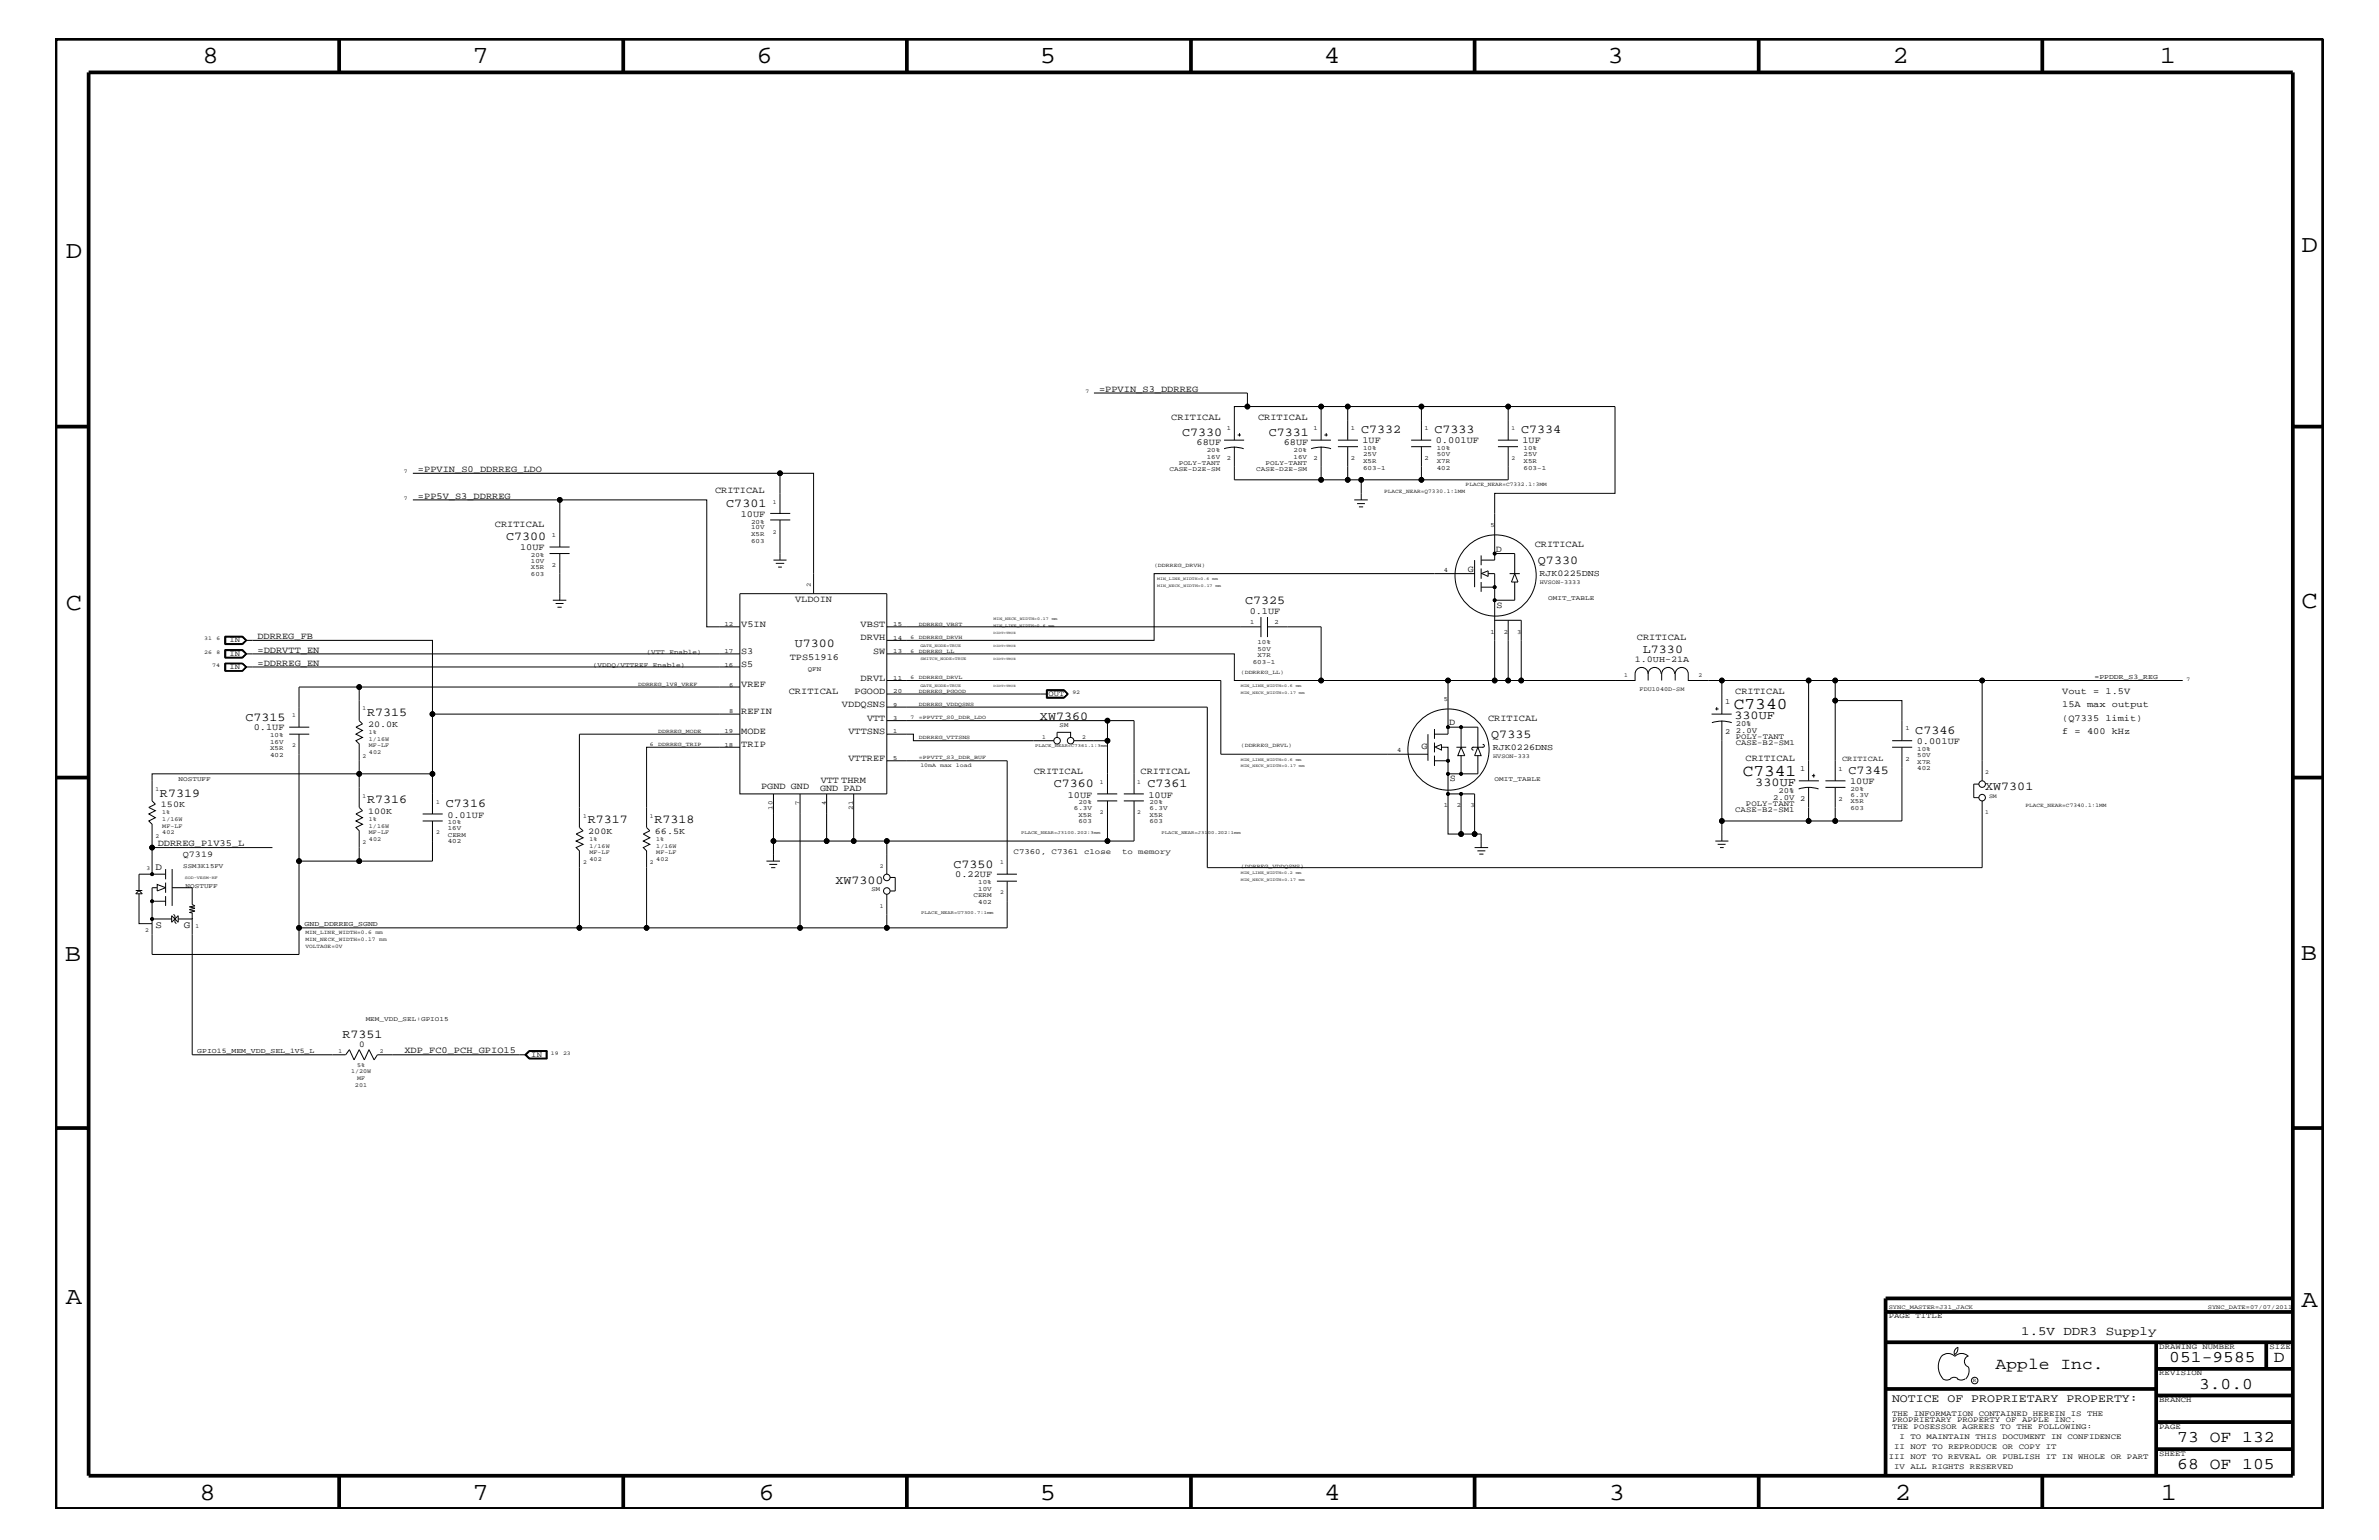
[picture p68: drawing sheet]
<svg xmlns="http://www.w3.org/2000/svg" width="432mm" height="279mm" viewBox="0 0 432 279" stroke-linecap="round" stroke-linejoin="round" font-family="sans-serif">
<defs><g id="words">
<g font-size="4.5">
<text x="36.7" y="11.5">8</text>
<text x="85.8" y="11.5">7</text>
<text x="137.3" y="11.5">6</text>
<text x="188.7" y="11.5">5</text>
<text x="240.3" y="11.5">4</text>
<text x="291.8" y="11.5">3</text>
<text x="343.5" y="11.5">2</text>
<text x="392" y="11.5">1</text>
<text x="11.9" y="46.8">D</text>
<text x="417.7" y="45.7">D</text>
<text x="11.9" y="110.6">C</text>
<text x="417.8" y="110.3">C</text>
<text x="11.8" y="174.3">B</text>
<text x="417.6" y="174.2">B</text>
<text x="11.9" y="236.7">A</text>
<text x="417.8" y="237.1">A</text>
<text x="36.2" y="272.1">8</text>
<text x="85.8" y="272.1">7</text>
<text x="137.7" y="272.1">6</text>
<text x="188.7" y="272.1">5</text>
<text x="240.4" y="272.1">4</text>
<text x="292" y="272.1">3</text>
<text x="343.9" y="272.1">2</text>
<text x="392.2" y="272.1">1</text>
</g>
<g font-size="3">
<text x="314.7" y="128.7">C7340</text>
<text x="316.3" y="140.8">C7341</text>
<text x="362.2" y="248.4">Apple Inc.</text>
<text x="393.7" y="247.1">051-9585</text>
<text x="399.2" y="252">3.0.0</text>
<text x="412.7" y="247.1">D</text>
<text x="395.2" y="261.6">73 OF 132</text>
<text x="395.2" y="266.6">68 OF 105</text>
</g>
<text font-size="2.3" x="366.9" y="242.3">1.5V DDR3 Supply</text>
<g font-size="2.2">
<text x="214.5" y="79">C7330</text>
<text x="230.3" y="79">C7331</text>
<text x="247.1" y="78.6">C7332</text>
<text x="260.3" y="78.6">C7333</text>
<text x="276.1" y="78.6">C7334</text>
<text x="131.8" y="92">C7301</text>
<text x="91.9" y="98">C7300</text>
<text x="279.1" y="102.4">Q7330</text>
<text x="226" y="109.5">C7325</text>
<text x="144.3" y="117.4">U7300</text>
<text x="298.2" y="118.5">L7330</text>
<text x="44.5" y="130.8">C7315</text>
<text x="66.6" y="130">R7315</text>
<text x="188.8" y="130.7">XW7360</text>
<text x="314.8" y="130.4">330UF</text>
<text x="270.7" y="133.9">Q7335</text>
<text x="347.6" y="133.2">C7346</text>
<text x="191.3" y="142.9">C7360</text>
<text x="208.3" y="142.9">C7361</text>
<text x="318.6" y="142.5">330UF</text>
<text x="335.5" y="140.4">C7345</text>
<text x="360.3" y="143.4">XW7301</text>
<text x="29" y="144.6">R7319</text>
<text x="66.6" y="145.7">R7316</text>
<text x="80.9" y="146.5">C7316</text>
<text x="106.7" y="149.4">R7317</text>
<text x="118.8" y="149.4">R7318</text>
<text x="151.6" y="160.3">XW7300</text>
<text x="173.1" y="157.4">C7350</text>
<text x="62.1" y="188.3">R7351</text>
</g>
<text font-size="2.1" x="343.4" y="254.4">NOTICE OF PROPRIETARY PROPERTY:</text>
<g font-size="1.8">
<text x="28.2" y="157.9">D</text>
<text x="28.2" y="168.4">S</text>
<text x="33.4" y="168.4">G</text>
</g>
<g font-size="1.7">
<text x="199.5" y="71.1">=PPVIN_S3_DDRREG</text>
<text x="212.6" y="76.2">CRITICAL</text>
<text x="228.3" y="76.2">CRITICAL</text>
<text x="217.2" y="80.7">68UF</text>
<text x="233" y="80.7">68UF</text>
<text x="247.3" y="80.5">1UF</text>
<text x="260.6" y="80.5">0.001UF</text>
<text x="276.4" y="80.5">1UF</text>
<text x="75.9" y="85.6">=PPVIN_S0_DDRREG_LDO</text>
<text x="129.8" y="89.5">CRITICAL</text>
<text x="75.9" y="90.5">=PP5V_S3_DDRREG</text>
<text x="89.8" y="95.6">CRITICAL</text>
<text x="134.5" y="93.8">10UF</text>
<text x="94.4" y="99.9">10UF</text>
<text x="271.5" y="100.1">D</text>
<text x="278.6" y="99.3">CRITICAL</text>
<text x="266.4" y="103.7">G</text>
<text x="134.5" y="113.7">V5IN</text>
<text x="144.3" y="109.2">VLDOIN</text>
<text x="156.2" y="113.7">VBST</text>
<text x="226.8" y="111.4">0.1UF</text>
<text x="271.6" y="110.3">S</text>
<text x="46.7" y="115.9">DDRREG_FB</text>
<text x="46.7" y="118.4">=DDRVTT_EN</text>
<text x="134.5" y="118.6">S3</text>
<text x="143.3" y="119.8">TPS51916</text>
<text x="156.2" y="116.2">DRVH</text>
<text x="158.5" y="118.6">SW</text>
<text x="297.1" y="116.2">CRITICAL</text>
<text x="46.7" y="120.8">=DDRREG_EN</text>
<text x="134.5" y="124.7">VREF</text>
<text x="134.5" y="121">S5</text>
<text x="143.2" y="125.9">CRITICAL</text>
<text x="155.1" y="125.9">PGOOD</text>
<text x="156.2" y="123.5">DRVL</text>
<text x="315" y="125.9">CRITICAL</text>
<text x="374.3" y="125.9">Vout = 1.5V</text>
<text x="134.5" y="129.6">REFIN</text>
<text x="152.8" y="128.3">VDDQSNS</text>
<text x="157.4" y="130.8">VTT</text>
<text x="263.1" y="131.6">D</text>
<text x="270.1" y="130.8">CRITICAL</text>
<text x="374.3" y="128.3">15A max output</text>
<text x="374.3" y="130.8">(Q7335 limit)</text>
<text x="46.1" y="132.5">0.1UF</text>
<text x="134.5" y="133.2">MODE</text>
<text x="134.5" y="135.6">TRIP</text>
<text x="154" y="133.2">VTTSNS</text>
<text x="258" y="135.8">G</text>
<text x="347.9" y="135">0.001UF</text>
<text x="374.3" y="133.2">f = 400 kHz</text>
<text x="138.1" y="143.2">PGND GND</text>
<text x="148.8" y="143.5">GND PAD</text>
<text x="149" y="142">VTT THRM</text>
<text x="154" y="138">VTTREF</text>
<text x="187.6" y="140.4">CRITICAL</text>
<text x="207" y="140.4">CRITICAL</text>
<text x="263.1" y="141.8">S</text>
<text x="316.8" y="138">CRITICAL</text>
<text x="335.8" y="142.3">10UF</text>
<text x="81.2" y="148.4">0.01UF</text>
<text x="193.8" y="144.7">10UF</text>
<text x="208.4" y="144.7">10UF</text>
<text x="28.6" y="153.5">DDRREG_P1V35_L</text>
<text x="173.4" y="159.2">0.22UF</text>
<text x="73.4" y="191.1">XDP_FC0_PCH_GPIO15</text>
</g>
<g font-size="1.6">
<text x="279.4" y="104.4">RJK0225DNS</text>
<text x="296.7" y="120.2">1.0UH-21A</text>
<text x="66.8" y="131.9">20.0K</text>
<text x="270.9" y="136">RJK0226DNS</text>
<text x="29.2" y="146.4">150K</text>
<text x="66.8" y="147.6">100K</text>
<text x="33.2" y="155.6">Q7319</text>
<text x="106.8" y="151.2">200K</text>
<text x="118.9" y="151.2">66.5K</text>
<text x="65.2" y="190">0</text>
</g>
<g font-size="1.4">
<text x="41.7" y="119">IN</text>
<text x="41.7" y="116.5">IN</text>
<text x="41.7" y="121.4">IN</text>
<text x="190.3" y="126.3">OUT</text>
<text x="313.1" y="127.7">1</text>
<text x="315" y="131.7">20%</text>
<text x="313.1" y="133.2">2</text>
<text x="315" y="135.2">CASE-B2-SM1</text>
<text x="315" y="133">2.0V</text>
<text x="315" y="134.1">POLY-TANT</text>
<text x="322.8" y="143.9">20%</text>
<text x="326.7" y="139.8">1</text>
<text x="334.3" y="138">CRITICAL</text>
<text x="315" y="147.3">CASE-B2-SM1</text>
<text x="316.9" y="146.2">POLY-TANT</text>
<text x="321.8" y="145.1">2.0V 2</text>
<text x="184" y="155">C7360, C7361 close</text>
<text x="203.7" y="155">to memory</text>
<text x="96.4" y="191.7">IN</text>
<text x="342.8" y="239.2">PAGE TITLE</text>
<text x="391.9" y="244.7">DRAWING NUMBER</text>
<text x="411.9" y="244.7">SIZE</text>
<text x="391.9" y="249.5">REVISION</text>
<text x="343.4" y="256.8">THE INFORMATION CONTAINED HEREIN IS THE</text>
<text x="391.9" y="254.4">BRANCH</text>
<text x="343.4" y="259.3">THE POSESSOR AGREES TO THE FOLLOWING:</text>
<text x="343.4" y="258">PROPRIETARY PROPERTY OF APPLE INC.</text>
<text x="343.8" y="262.9">II NOT TO REPRODUCE OR COPY IT</text>
<text x="344.8" y="261.1">I TO MAINTAIN THIS DOCUMENT IN CONFIDENCE</text>
<text x="391.9" y="259.3">PAGE</text>
<text x="342.8" y="264.7">III NOT TO REVEAL OR PUBLISH IT IN WHOLE OR PART</text>
<text x="343.8" y="266.6">IV ALL RIGHTS RESERVED</text>
<text x="391.9" y="264.1">SHEET</text>
</g>
<g font-size="1.3">
<text x="380.2" y="123.2">=PPDDR_S3_REG</text>
<text x="55.3" y="168.1">GND_DDRREG_SGND</text>
<text x="35.8" y="191.1">GPIO15_MEM_VDD_SEL_1V5_L</text>
</g>
<g font-size="1.2">
<text x="219" y="82">20%</text>
<text x="219" y="83.3">16V</text>
<text x="222.7" y="78">1</text>
<text x="222.7" y="83.5">2</text>
<text x="234.8" y="83.3">16V</text>
<text x="234.8" y="82">20%</text>
<text x="238.4" y="78">1</text>
<text x="238.4" y="83.5">2</text>
<text x="245.2" y="78">1</text>
<text x="245.2" y="83.5">2</text>
<text x="247.4" y="83.9">X5R</text>
<text x="247.4" y="82.7">25V</text>
<text x="247.4" y="81.6">10%</text>
<text x="258.6" y="78">1</text>
<text x="258.6" y="83.5">2</text>
<text x="260.8" y="82.7">50V</text>
<text x="260.8" y="81.6">10%</text>
<text x="260.8" y="83.9">X7R</text>
<text x="276.5" y="81.6">10%</text>
<text x="276.5" y="82.7">25V</text>
<text x="276.5" y="83.9">X5R</text>
<text x="212.3" y="85.5">CASE-D2E-SM</text>
<text x="214" y="84.4">POLY-TANT</text>
<text x="228" y="85.5">CASE-D2E-SM</text>
<text x="229.7" y="84.4">POLY-TANT</text>
<text x="247.4" y="85.2">603-1</text>
<text x="260.8" y="85.2">402</text>
<text x="276.5" y="85.2">603-1</text>
<text x="136.3" y="95">20%</text>
<text x="270.5" y="95.6">5</text>
<text x="96.4" y="101">20%</text>
<text x="100.2" y="97.4">1</text>
<text x="136.3" y="96">10V</text>
<text x="136.3" y="97.3">X5R</text>
<text x="136.3" y="98.5">603</text>
<text x="96.4" y="103.3">X5R</text>
<text x="96.4" y="102.1">10V</text>
<text x="96.4" y="104.6">603</text>
<text x="100.2" y="102.9">2</text>
<text x="147.2" y="106.5" transform="rotate(-90 147.2 106.5)">2</text>
<text x="262" y="103.7">4</text>
<text x="131.5" y="113.7">12</text>
<text x="162.1" y="113.7">15</text>
<text x="226.9" y="113.1">1</text>
<text x="231.3" y="113.1">2</text>
<text x="281" y="108.9">OMIT_TABLE</text>
<text x="117.3" y="118.6">(VTT</text>
<text x="121.5" y="118.6">Enable)</text>
<text x="131.5" y="118.5">17</text>
<text x="162.1" y="116.1">14</text>
<text x="162.1" y="118.5">13</text>
<text x="228.2" y="118.1">50V</text>
<text x="228.2" y="119.2">X7R</text>
<text x="228.2" y="116.8">10%</text>
<text x="270.5" y="115">1</text>
<text x="273" y="115">2</text>
<text x="275.3" y="115">3</text>
<text x="107.6" y="121">(VDDQ/VTTREF</text>
<text x="118.5" y="121">Enable)</text>
<text x="131.5" y="120.9">16</text>
<text x="132.3" y="124.6">6</text>
<text x="146.6" y="121.8">QFN</text>
<text x="162.1" y="123.4">11</text>
<text x="162.1" y="125.8">20</text>
<text x="227.4" y="120.4">603-1</text>
<text x="132.3" y="129.4">8</text>
<text x="162.1" y="128.2">9</text>
<text x="162.1" y="130.7">3</text>
<text x="192.3" y="131.9">SM</text>
<text x="262" y="127.1">5</text>
<text x="49" y="133.8">10%</text>
<text x="49" y="134.9">16V</text>
<text x="49" y="136.1">X5R</text>
<text x="49" y="137.3">402</text>
<text x="131.5" y="133">19</text>
<text x="131.5" y="135.5">18</text>
<text x="162.1" y="137.9">5</text>
<text x="162.1" y="133">1</text>
<text x="253.6" y="136.4">4</text>
<text x="345.9" y="132.5">1</text>
<text x="348" y="136.2">10%</text>
<text x="348" y="137.3">50V</text>
<text x="32.4" y="141.7">NOSTUFF</text>
<text x="271.3" y="141.7">OMIT_TABLE</text>
<text x="333.7" y="139.8">1</text>
<text x="335.9" y="143.5">20%</text>
<text x="345.9" y="138">2</text>
<text x="348" y="138.5">X7R</text>
<text x="348" y="139.7">402</text>
<text x="81.3" y="149.5">10%</text>
<text x="140.2" y="146.9" transform="rotate(-90 140.2 146.9)">10</text>
<text x="145.1" y="146.1" transform="rotate(-90 145.1 146.1)">7</text>
<text x="149.9" y="146.1" transform="rotate(-90 149.9 146.1)">4</text>
<text x="154.8" y="146.9" transform="rotate(-90 154.8 146.9)">21</text>
<text x="194.9" y="147">6.3V</text>
<text x="195.7" y="148.2">X5R</text>
<text x="195.7" y="145.9">20%</text>
<text x="195.7" y="149.4">603</text>
<text x="208.6" y="149.4">603</text>
<text x="208.6" y="148.2">X5R</text>
<text x="208.6" y="145.9">20%</text>
<text x="208.6" y="147">6.3V</text>
<text x="262" y="146.5">1</text>
<text x="264.4" y="146.5">2</text>
<text x="266.9" y="146.5">3</text>
<text x="333.7" y="145.3">2</text>
<text x="335.9" y="147">603</text>
<text x="335.9" y="145.7">X5R</text>
<text x="335.9" y="144.6">6.3V</text>
<text x="81.3" y="151.8">CERM</text>
<text x="81.3" y="153">402</text>
<text x="81.3" y="150.7">16V</text>
<text x="33.3" y="157.5">SSM3K15FV</text>
<text x="33.7" y="161.1">NOSTUFF</text>
<text x="158.2" y="161.7">SM</text>
<text x="177.5" y="160.5">10%</text>
<text x="177.5" y="161.6">10V</text>
<text x="176.7" y="162.8">CERM</text>
<text x="177.5" y="163.9">402</text>
<text x="66.4" y="185.3">MEM_VDD_SEL:GPIO15</text>
</g>
<g font-size="1.1">
<text x="274.3" y="78">1</text>
<text x="274.3" y="83.5">2</text>
<text x="140.3" y="91.4">1</text>
<text x="140.3" y="96.8">2</text>
<text x="279.5" y="106">HVSON-3333</text>
<text x="294.8" y="122.9">1</text>
<text x="297.6" y="125.4">FDU1040D-SM</text>
<text x="308.3" y="122.9">2</text>
<text x="53" y="130.2">1</text>
<text x="65.8" y="128.9">1</text>
<text x="53" y="135.6">2</text>
<text x="65.8" y="137.4">2</text>
<text x="67" y="136.8">402</text>
<text x="67" y="133.2">1%</text>
<text x="67" y="134.4">1/16W</text>
<text x="67" y="135.6">MF-LF</text>
<text x="189.1" y="134.1">1</text>
<text x="196.4" y="134.1">2</text>
<text x="271" y="137.5">HVSON-333</text>
<text x="28.2" y="143.5">1</text>
<text x="199.6" y="142.3">1</text>
<text x="206.4" y="142.3">1</text>
<text x="360.3" y="140.4">2</text>
<text x="29.5" y="149">1/16W</text>
<text x="29.5" y="147.7">1%</text>
<text x="65.8" y="144.7">1</text>
<text x="67" y="149">1%</text>
<text x="79.2" y="145.9">1</text>
<text x="105.8" y="148.4">1</text>
<text x="117.9" y="148.4">1</text>
<text x="199.6" y="147.7">2</text>
<text x="206.4" y="147.7">2</text>
<text x="360.3" y="147.7">1</text>
<text x="361" y="144.7">SM</text>
<text x="28.2" y="152">2</text>
<text x="29.5" y="150.1">MF-LF</text>
<text x="29.5" y="151.3">402</text>
<text x="65.8" y="153.2">2</text>
<text x="67" y="152.6">402</text>
<text x="67" y="151.3">MF-LF</text>
<text x="67" y="150.1">1/16W</text>
<text x="79.2" y="151.3">2</text>
<text x="107" y="152.6">1%</text>
<text x="107" y="153.8">1/16W</text>
<text x="107" y="155">MF-LF</text>
<text x="119.1" y="152.6">1%</text>
<text x="119.1" y="153.8">1/16W</text>
<text x="119.1" y="155">MF-LF</text>
<text x="26.6" y="157.8">3</text>
<text x="105.8" y="156.8">2</text>
<text x="107" y="156.2">402</text>
<text x="117.9" y="156.8">2</text>
<text x="119.1" y="156.2">402</text>
<text x="159.7" y="157.4">2</text>
<text x="181.5" y="156.8">1</text>
<text x="159.7" y="164.7">1</text>
<text x="181.5" y="162.2">2</text>
<text x="26.3" y="169">2</text>
<text x="35.5" y="168.3">1</text>
<text x="61.5" y="191">1</text>
<text x="68.9" y="191">2</text>
<text x="63.7" y="194.8">1/20W</text>
<text x="64.4" y="197.2">201</text>
<text x="64.8" y="195.9">MF</text>
<text x="64.8" y="193.6">5%</text>
<text x="342.8" y="237.4">SYNC_MASTER=J31_JACK</text>
<text x="400.7" y="237.4">SYNC_DATE=07/07/2011</text>
</g>
<g font-size="1">
<text x="197" y="71.3">7</text>
<text x="73.3" y="85.9">7</text>
<text x="251.2" y="89.4">PLACE_NEAR=Q7330.1:1MM</text>
<text x="266" y="88.3">PLACE_NEAR=C7332.1:3MM</text>
<text x="73.3" y="90.7">7</text>
<text x="209.5" y="102.9">(DDRREG_DRVH)</text>
<text x="166.8" y="113.6">DDRREG_VBST</text>
<text x="37.1" y="118.6">26</text>
<text x="37.1" y="116.2">31</text>
<text x="39.3" y="118.6">8</text>
<text x="39.3" y="116.2">6</text>
<text x="165.3" y="118.4">6</text>
<text x="165.3" y="115.9">6</text>
<text x="166.8" y="115.9">DDRREG_DRVH</text>
<text x="166.8" y="118.4">DDRREG_LL</text>
<text x="38.5" y="121">74</text>
<text x="115.8" y="124.4">DDRREG_1V8_VREF</text>
<text x="165.3" y="123.2">6</text>
<text x="166.8" y="125.7">DDRREG_PGOOD</text>
<text x="166.8" y="123.2">DDRREG_DRVL</text>
<text x="194.6" y="125.9">92</text>
<text x="225.2" y="122.3">(DDRREG_LL)</text>
<text x="396.8" y="123.5">7</text>
<text x="165.3" y="130.5">7</text>
<text x="166.8" y="130.5">=PPVTT_S0_DDR_LDO</text>
<text x="166.8" y="128">DDRREG_VDDQSNS</text>
<text x="117.9" y="135.3">6</text>
<text x="119.5" y="133">DDRREG_MODE</text>
<text x="119.5" y="135.3">DDRREG_TRIP</text>
<text x="166.8" y="134.1">DDRREG_VTTSNS</text>
<text x="166.8" y="137.8">=PPVTT_S3_DDR_BUF</text>
<text x="225.2" y="135.6">(DDRREG_DRVL)</text>
<text x="167" y="139.2">10mA</text>
<text x="170.6" y="139.2">max</text>
<text x="173.5" y="139.2">load</text>
<text x="367.6" y="146.4">PLACE_NEAR=C7340.1:1MM</text>
<text x="225.2" y="157.4">(DDRREG_VDDQSNS)</text>
<text x="55.5" y="170.7">MIN_NECK_WIDTH=0.17 mm</text>
<text x="55.5" y="172">VOLTAGE=0V</text>
<text x="55.5" y="169.5">MIN_LINE_WIDTH=0.6 mm</text>
<text x="100" y="191.4">19</text>
<text x="102.2" y="191.4">23</text>
<text x="358.1" y="250.7">R</text>
</g>
<g font-size=".8">
<text x="210.1" y="106.5">MIN_NECK_WIDTH=0.17 mm</text>
<text x="210.1" y="105.3">MIN_LINE_WIDTH=0.6 mm</text>
<text x="180.3" y="112.6">MIN_NECK_WIDTH=0.17 mm</text>
<text x="180.3" y="113.7">MIN_LINE_WIDTH=0.6 mm</text>
<text x="167" y="117.4">GATE_NODE=TRUE</text>
<text x="167" y="119.8">SWITCH_NODE=TRUE</text>
<text x="167" y="124.7">GATE_NODE=TRUE</text>
<text x="225.2" y="125.9">MIN_NECK_WIDTH=0.17 mm</text>
<text x="225.2" y="124.7">MIN_LINE_WIDTH=0.6 mm</text>
<text x="187.9" y="135.6">PLACE_NEAR=C7361.1:3mm</text>
<text x="225.2" y="139.2">MIN_NECK_WIDTH=0.17 mm</text>
<text x="225.2" y="138">MIN_LINE_WIDTH=0.6 mm</text>
<text x="185.3" y="151.3">PLACE_NEAR=J3100.202:3mm</text>
<text x="210.8" y="151.3">PLACE_NEAR=J3100.202:1mm</text>
<text x="33.5" y="159.5">SOD-VESM-HF</text>
<text x="225.2" y="159.9">MIN_NECK_WIDTH=0.17 mm</text>
<text x="225.2" y="158.6">MIN_LINE_WIDTH=0.2 mm</text>
<text x="167.2" y="165.9">PLACE_NEAR=U7300.7:1mm</text>
</g>
<g font-size=".7">
<text x="180.3" y="119.8">DIDT=TRUE</text>
<text x="180.3" y="115">DIDT=TRUE</text>
<text x="180.3" y="117.4">DIDT=TRUE</text>
<text x="180.3" y="124.7">DIDT=TRUE</text>
</g>
</g></defs>
<g fill="none" stroke="#000" stroke-width=".18">
<path d="M198.6 71.3h27.8v2.5h-2.4v6.1M222.2 79.9h3.6M224.6 78.9h.6M225 78.6v.6M226.4 73.8h13.4M237.9 79.9h3.7M240.4 78.9h.6M240.7 78.6v.6M242.8 79.9h3.7M244.6 73.8h-4.8v6.1M256.1 79.9h3.7M258 73.8h-13.4v6.1"/>
<path d="M271.9 79.9h3.6M273.7 79.9v-6.1h19.4v15.7h-21.8v12.1h-2.5M273.7 73.8h-15.7v6.1M74.9 85.9h66.7v7.3M74.9 90.7h26.7M99.7 99.2h3.7M101.6 90.7h26.7v23h6M101.6 90.7v8.5M139.8 94.3h3.6M139.8 93.2h3.6M141.6 85.9h6.1v21.8M141.6 94.3v7.3"/>
<path d="M222.2 81.4a5.8 5.8 0 0 1 3.5 0M224 81v6.1h20.6M238 81.4a5.9 5.9 0 0 1 3.6 0M239.8 81v6.1M242.8 81h3.7M244.6 81v6.1h13.4M245.8 90.7h2.5M246.3 91.4h1.4M246.6 92h.8M247.1 87.1v3.6M256.1 81h3.7M258 81v6.1"/>
<path d="M271.9 81h3.6M273.7 81v6.1h-15.7M40.8 115.4h3.2l.8 .8-.8 .7h-3.2zM40.8 117.9h3.2l.8 .7-.8 .8h-3.2zM40.8 119.3h3.2M40.8 116.9h3.2M40.8 115.5h3.2M40.9 115.5v1.4M41 115.6h2.9l.7 .6-.7 .6h-2.9zM41 118h2.9l.7 .6-.7 .6h-2.9zM44 117.9l.7 .7-.7 .7M44 115.5l.7 .7-.7 .7"/>
<path d="M44 115.5l.6 .7M44.6 116.2h33.9v13.4h55.8M44.6 118.6h89.7M44.6 118.6l-.6-.6h-3.1v1.3M44.6 118.6l-.6 .7M44.6 116.2l-.6 .7M99.7 100.4h3.7M100.3 108.9h2.5M100.8 109.5h1.5M101.2 110.2h.7M101.6 100.4v8.5M134.3 107.7h26.7v36.3h-26.7z"/>
<path d="M140.4 101.6h2.4M140.8 102.2h1.5M141.2 102.9h.7M161 113.7h67.9M161 118.6h3.6M228.9 111.9v3.7M230.1 113.7h9.7v9.8h-15.8v-4.9h-59.4M230.1 111.9v3.7M267.6 104.1h-58.1v12.1h-48.5M267.6 101.6v4.9M268.8 100.8v1.7M268.8 103.1v1.9"/>
<path d="M268.8 105.6v1.8M268.8 106.5h2.5M269 104.1l1.1 .5v-1l-1.3 .5M270.1 104.1h1.2v19.4h2.4v-11M271.3 112.5h4.8v11h20.7v-1.2a1.19 1.19 0 0 1 1.2-1.2 1.19 1.19 0 0 1 1.1 1.2M271.3 100.4h3.6v3.7M274 104.1h1.9M274.9 105.6v3.3h-3.6M274.9 104.1l.6 1.5h-1.2zM40.9 120.4h3.1l.6 .6-.6 .7h-3.1zM41 120.4v1.3M43.9 120.4l.7 .6"/>
<path d="M44 120.3l.8 .7-.8 .8M44 120.3l.7 .7-.7 .8M44 120.3h-3.2v1.5h3.2M44.6 121h89.7M44.6 121l-.7 .7M52.5 133.2h3.6M52.5 131.9h3.6M54.3 133.2v23h10.9M65.2 124.6h-10.9v7.3M78.5 129.6v18.1M134.3 133.2h-29.1v16.9l.6 .6-1.2 .6 1.2 .7-1.2 .6 1.2 .6-1.2 .6 .6 .6v13.9h12.2M134.3 124.6h-69.1v6.1l.6 .6-1.2 .6 1.2 .6-1.2 .7 1.2 .6-1.2 .6 .6 .6v11.5l.6 .6-1.2 .6 1.2 .7-1.2 .5 1.2 .6-1.2 .6 .6 .6v5.5h13.3v-7.3"/>
<path d="M134.3 135.6h-16.9v14.5l.5 .6-1.1 .6 1.1 .7-1.1 .6 1.1 .6-1.1 .6 .6 .6v13.9h27.8M161 128.3h58.1v29.1h140.7v-12.1M161 138h21.8v20.6M161 133.2h3.6M161 130.7h3.6M161 123.5h60.6v13.3h37.6M161 125.9h29.1M164.6 133.2h1.2v1.2h25.5M164.6 130.7h36.4v3.7M189.9 125.2h3.2l.8 .7-.8 .8h-3.2zM190 125.2h3.1l.7 .7M190 126.5h3.1"/>
<path d="M190 125.2v1.4h3.1l.7-.7M190.1 126.5v-1.2h3l.6 .6-.6 .6M191.9 133.8v-.9h2.4v.9M193.1 125.2l.7 .7M193.8 125.9l-.7 .6M194.9 134.4h6.1v9.6M201 130.7h4.8v13.3M239.8 123.5h23M259.2 133.2v4.8M260.4 135.6l1.2-.5v1l-1.1-.5M260.4 138h2.4M260.4 132.3v1.7"/>
<path d="M260.4 134.7v1.8M260.4 137.1v1.9M261.6 135.6h1.2v15.7h2.4v-7.3M262.8 131.9h5.4v3.7M264.3 135.6h1.8M265.2 135.6l.7 1.5h-1.3zM265.2 131.9v3.7M265.2 137.1v3.3M267.3 135.6h1.9M267.5 135.6h-.3l-.1 .2 .1 .2 .3 .1M268.2 135.6l.6 1.5h-1.2zM268.2 137.1v3.3h-5.4"/>
<path d="M269.1 135.1h.3v.2v.2l-.3 .1M271.3 123.5h-8.5v9.7h-2.4M273.7 123.5h2.4M299.1 122.3a1.19 1.19 0 0 1 1.2-1.2 1.19 1.19 0 0 1 1.2 1.2M299.1 122.3v1.2M304 122.3a1.19 1.19 0 0 0-1.2-1.2 1.19 1.19 0 0 0-1.2 1.2v1.2M310.7 129.6h3.6M310.7 131.1a5.9 5.9 0 0 1 3.6 0M311.3 128.6h.6M311.6 128.3v.6M312.5 130.7v18.2h15.8M312.5 123.5v6.1"/>
<path d="M328.3 123.5h-21.9v-1.2a1.19 1.19 0 0 0-1.2-1.2 1.19 1.19 0 0 0-1.1 1.2v1.2M333.1 123.5h-4.8v18.2M333.1 123.5v3.6M333.1 123.5h63.1M343.4 134.4h3.7M343.4 135.6h3.7M345.2 134.4v-7.3h-12.1v14.6M345.2 135.6v13.3h-16.9M359.8 123.5v18.2M27.6 153.8h21.8M30.1 157.7v1.8M30.1 158.6h-4.9v3"/>
<path d="M31.2 157.7v6.7M54.3 156.2v17h-26.7v-12.1h.9M76.7 147.7h3.7M76.7 148.9h3.7M78.5 140.4h-50.9v4.9l.6 .6-1.2 .6 1.2 .6-1.2 .6 1.2 .7-1.2 .5 .6 .6v9.1M139.1 156.2h2.5M139.6 156.8h1.5M140 157.4h.7M140.4 144v12.2M140.4 152.6h9.6M145.2 144v24.3h15.8M150 144v8.6h4.9"/>
<path d="M154.9 144v8.6h6.1M161.6 159.2h.9v2.4h-.9M180.9 159.9h3.7M180.9 158.6h3.7M182.8 159.9v8.4h-21.8v-6.1M199.1 145.3h3.7M199.1 144h3.7M201 152.6h-40v6M201 145.3v7.3h4.8v-7.3M204 144h3.6M204 145.3h3.6M262.8 144h4.8v7.3h-2.4"/>
<path d="M267.6 153.8h2.5M267.6 151.3h1.2v2.5M268.2 154.4h1.4M268.5 155h.8M311.3 152.6h2.4M311.8 153.2h1.4M312.2 153.8h.7M312.5 148.9v3.7M326.5 143.1a5.8 5.8 0 0 1 3.6 0M326.5 141.7h3.6M328.3 142.9v6M328.9 140.7h.6"/>
<path d="M329.2 140.4v.7M331.3 141.7h3.7M331.3 142.9h3.7M333.1 142.9v6M359.2 142.3h-1v2.4h1M24.6 161.6h1.2M24.6 162.2l.6-.6 .6 .6zM25.2 162.2v5.4h2.4M27.6 163.5h2.5M27.6 166.7h3.6M28.5 160.5l1.6 .6-1.6 .5zM30.1 160.1v1.9"/>
<path d="M30.1 162.6v1.8M31.2 166.1v1.2l1.1-1.2v1.2zM31.2 161.1h3.7v3l.5 .3-1 .1 1 .3-1 .2 1 .3-1 .2 .5 .1v25.8h27.8l.7-1 .9 1.9 .9-1.9 .9 1.9 .9-1.9 .9 1.9 .6-.9h27M31.5 165.9l.3 .2v1.2l.2 .3M35 166.6l-2.7 .1M54.3 168.3h50.9M95.3 191.4l.7-.8h3.3v1.5h-3.3zM95.5 191.4l.6 .6h3.1M96.1 190.7l-.8 .7 .8 .6M96.1 190.7h3.1v1.3h-3.1M96.1 190.7l-.7 .7 .7 .6M99.2 190.7v1.3"/>
<path d="M99.2 190.8h-3.1l-.6 .6M352.4 246.1a1.69 1.69 0 0 1 2.4 0M352.4 246a3.3 3.3 0 0 0 .3 4.1M352.6 250.2l.7 .2 .7-.2M354 250.2l.7-.3 .7 .3M354.8 246.1a1.69 1.69 0 0 1 2.5 0M355.3 250.2l.7 .2 .7-.2M355.3 244.4l.1 .3a1.18 1.18 0 0 1-.6 1M355.4 244.4a.99 .99 0 0 0-.6 1.4M357.2 246a1.04 1.04 0 0 0-.6 1 1.04 1.04 0 0 0 .6 1M357.3 248l.1 .7a2.11 2.11 0 0 1-.6 1.5"/>
<circle cx="226.4" cy="73.8" r=".42"/>
<circle cx="239.8" cy="73.8" r=".42"/>
<circle cx="244.6" cy="73.8" r=".42"/>
<circle cx="258" cy="73.8" r=".42"/>
<circle cx="273.7" cy="73.8" r=".42"/>
<circle cx="101.6" cy="90.7" r=".42"/>
<circle cx="141.6" cy="85.9" r=".42"/>
<circle cx="239.8" cy="87.1" r=".42"/>
<circle cx="244.6" cy="87.1" r=".42"/>
<circle cx="247.1" cy="87.1" r=".42"/>
<circle cx="258" cy="87.1" r=".42"/>
<circle cx="271.3" cy="100.4" r=".25"/>
<circle cx="271.3" cy="106.5" r=".25"/>
<circle cx="271.3" cy="108.9" r=".25"/>
<circle cx="271.5" cy="104.4" r="7.4"/>
<circle cx="65.2" cy="124.6" r=".42"/>
<circle cx="78.5" cy="129.6" r=".42"/>
<circle cx="191.9" cy="134.4" r=".59"/>
<circle cx="194.3" cy="134.4" r=".59"/>
<circle cx="201" cy="134.4" r=".42"/>
<circle cx="201" cy="130.7" r=".42"/>
<circle cx="239.8" cy="123.5" r=".42"/>
<circle cx="262.8" cy="131.9" r=".25"/>
<circle cx="262.8" cy="138" r=".25"/>
<circle cx="262.8" cy="123.5" r=".42"/>
<circle cx="262.9" cy="136" r="7.4"/>
<circle cx="265.2" cy="131.9" r=".25"/>
<circle cx="271.3" cy="123.5" r=".42"/>
<circle cx="273.7" cy="123.5" r=".42"/>
<circle cx="276.1" cy="123.5" r=".42"/>
<circle cx="312.5" cy="123.5" r=".42"/>
<circle cx="328.3" cy="123.5" r=".42"/>
<circle cx="333.1" cy="123.5" r=".42"/>
<circle cx="333.1" cy="127.1" r=".42"/>
<circle cx="359.8" cy="123.5" r=".42"/>
<circle cx="27.6" cy="153.8" r=".42"/>
<circle cx="27.6" cy="158.6" r=".25"/>
<circle cx="54.3" cy="156.2" r=".42"/>
<circle cx="65.2" cy="156.2" r=".42"/>
<circle cx="65.2" cy="140.4" r=".42"/>
<circle cx="78.5" cy="140.4" r=".42"/>
<circle cx="140.4" cy="152.6" r=".42"/>
<circle cx="150" cy="152.6" r=".42"/>
<circle cx="154.9" cy="152.6" r=".42"/>
<circle cx="161" cy="152.6" r=".42"/>
<circle cx="161" cy="159.2" r=".59"/>
<circle cx="201" cy="152.6" r=".42"/>
<circle cx="262.8" cy="140.4" r=".25"/>
<circle cx="262.8" cy="144" r=".25"/>
<circle cx="265.2" cy="151.3" r=".42"/>
<circle cx="265.2" cy="144" r=".25"/>
<circle cx="265.2" cy="140.4" r=".25"/>
<circle cx="267.6" cy="151.3" r=".42"/>
<circle cx="312.5" cy="148.9" r=".42"/>
<circle cx="328.3" cy="148.9" r=".42"/>
<circle cx="333.1" cy="148.9" r=".42"/>
<circle cx="359.8" cy="144.7" r=".59"/>
<circle cx="359.8" cy="142.3" r=".59"/>
<circle cx="27.6" cy="166.7" r=".25"/>
<circle cx="27.6" cy="163.5" r=".25"/>
<circle cx="54.3" cy="168.3" r=".42"/>
<circle cx="105.2" cy="168.3" r=".42"/>
<circle cx="117.4" cy="168.3" r=".42"/>
<circle cx="145.2" cy="168.3" r=".42"/>
<circle cx="161" cy="168.3" r=".42"/>
<circle cx="161" cy="161.6" r=".59"/>
<circle cx="358.4" cy="250.5" r=".59"/>
</g>
<g fill="#000">
<circle cx="226.4" cy="73.8" r=".42"/>
<circle cx="239.8" cy="73.8" r=".42"/>
<circle cx="244.6" cy="73.8" r=".42"/>
<circle cx="258" cy="73.8" r=".42"/>
<circle cx="273.7" cy="73.8" r=".42"/>
<circle cx="101.6" cy="90.7" r=".42"/>
<circle cx="141.6" cy="85.9" r=".42"/>
<circle cx="239.8" cy="87.1" r=".42"/>
<circle cx="244.6" cy="87.1" r=".42"/>
<circle cx="247.1" cy="87.1" r=".42"/>
<circle cx="258" cy="87.1" r=".42"/>
<circle cx="271.3" cy="100.4" r=".25"/>
<circle cx="271.3" cy="106.5" r=".25"/>
<circle cx="271.3" cy="108.9" r=".25"/>
<circle cx="65.2" cy="124.6" r=".42"/>
<circle cx="78.5" cy="129.6" r=".42"/>
<circle cx="201" cy="134.4" r=".42"/>
<circle cx="201" cy="130.7" r=".42"/>
<circle cx="239.8" cy="123.5" r=".42"/>
<circle cx="262.8" cy="131.9" r=".25"/>
<circle cx="262.8" cy="138" r=".25"/>
<circle cx="262.8" cy="123.5" r=".42"/>
<circle cx="265.2" cy="131.9" r=".25"/>
<circle cx="271.3" cy="123.5" r=".42"/>
<circle cx="273.7" cy="123.5" r=".42"/>
<circle cx="276.1" cy="123.5" r=".42"/>
<circle cx="312.5" cy="123.5" r=".42"/>
<circle cx="328.3" cy="123.5" r=".42"/>
<circle cx="333.1" cy="123.5" r=".42"/>
<circle cx="333.1" cy="127.1" r=".42"/>
<circle cx="359.8" cy="123.5" r=".42"/>
<circle cx="27.6" cy="153.8" r=".42"/>
<circle cx="27.6" cy="158.6" r=".25"/>
<circle cx="54.3" cy="156.2" r=".42"/>
<circle cx="65.2" cy="156.2" r=".42"/>
<circle cx="65.2" cy="140.4" r=".42"/>
<circle cx="78.5" cy="140.4" r=".42"/>
<circle cx="140.4" cy="152.6" r=".42"/>
<circle cx="150" cy="152.6" r=".42"/>
<circle cx="154.9" cy="152.6" r=".42"/>
<circle cx="161" cy="152.6" r=".42"/>
<circle cx="201" cy="152.6" r=".42"/>
<circle cx="262.8" cy="140.4" r=".25"/>
<circle cx="262.8" cy="144" r=".25"/>
<circle cx="265.2" cy="151.3" r=".42"/>
<circle cx="265.2" cy="144" r=".25"/>
<circle cx="265.2" cy="140.4" r=".25"/>
<circle cx="267.6" cy="151.3" r=".42"/>
<circle cx="312.5" cy="148.9" r=".42"/>
<circle cx="328.3" cy="148.9" r=".42"/>
<circle cx="333.1" cy="148.9" r=".42"/>
<circle cx="27.6" cy="166.7" r=".25"/>
<circle cx="27.6" cy="163.5" r=".25"/>
<circle cx="54.3" cy="168.3" r=".42"/>
<circle cx="105.2" cy="168.3" r=".42"/>
<circle cx="117.4" cy="168.3" r=".42"/>
<circle cx="145.2" cy="168.3" r=".42"/>
<circle cx="161" cy="168.3" r=".42"/>
</g>
<g fill="none" stroke="#000" stroke-width=".68" stroke-linecap="butt">
<path d="M10.1 7h411.6v266.8h-411.6zM16.1 13.1h400.1v254.6h-400.1zM61.6 7v6.1M113.1 7v6.1M164.6 7v6.1M216.2 7v6.1M267.6 7v6.1M319.2 7v6.1M370.7 7v6.1M10.1 77.4h6M416.2 77.4h5.5M10.1 141.1h6"/>
<path d="M416.2 141.1h5.5M10.1 204.7h6M416.2 204.7h5.5M342.2 238h74M416.2 235.6h-74v32.1M342.2 243.5h74M342.2 252h49.2M391.4 258h24.8M391.4 253.2h24.8M391.4 248.4h24.8M391.4 243.5v24.2M411.3 243.5v4.9"/>
<path d="M61.6 267.7v6.1M113.1 267.7v6.1M164.6 267.7v6.1M216.2 268v5.8M267.6 267.7v6.1M319.2 267.7v6.1M370.7 267.7v6.1M391.4 262.9h24.8"/>
</g>
<use href="#words"/>
</svg>
